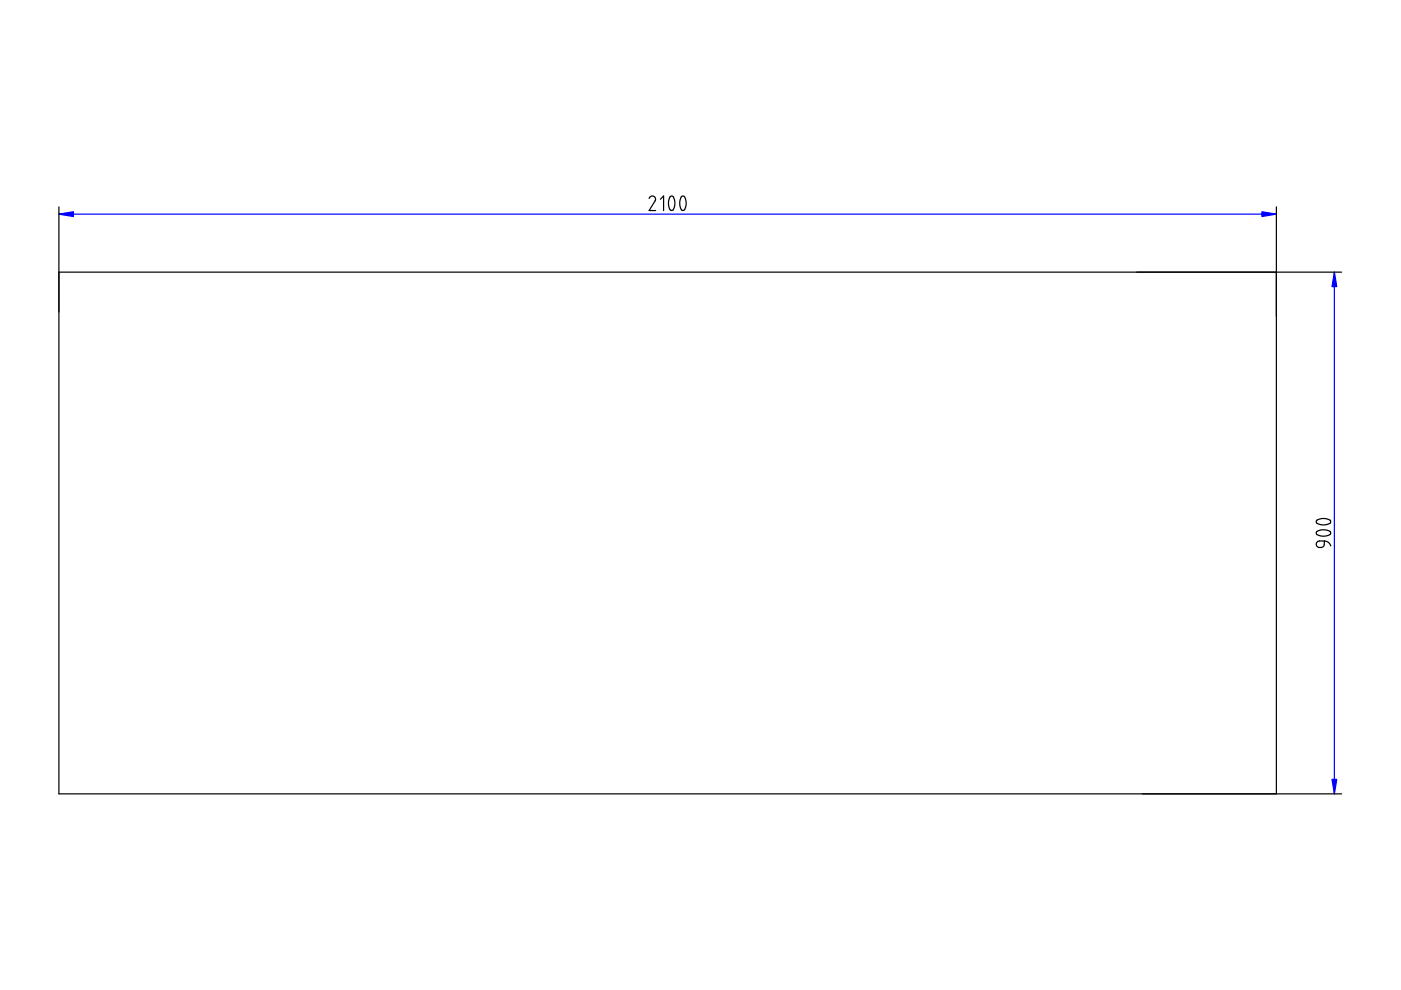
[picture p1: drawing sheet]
<svg xmlns="http://www.w3.org/2000/svg" width="297mm" height="210mm" viewBox="0 0 297 210" stroke-linecap="round" stroke-linejoin="round" font-family="sans-serif">
<path d="M12.5 43.9v124.4h271.9M12.5 57.7h271.9M137.6 42.1l.3-.4 .4-.1 .5 .2 .2 .4-1.4 2.4h1.4M140 42.2l.7-.6v3M142.1 41.7l.3-.1 .3 .1 .4 1.1-.1 1.1-.3 .6-.3 .1-.4-.2-.3-1 .1-.9zM144.5 41.7l.3-.1 .3 .1 .4 1.2-.2 1.3-.2 .3-.3 .1-.4-.2-.3-1v-.8zM270.6 43.9v124.4M279.2 112.7l.9-.3h1l.8 .2 .2 .5-.1 .2-.6 .3-1.2 .1-1-.4-.1-.3zM279.2 110.3l.9-.3 .8-.1 1 .4 .2 .4-.1 .2-.6 .3-1.2 .1-1-.3-.1-.4zM279.3 114.9l.4-.2h1.1l-.1 1-.5 .4-.8-.1-.3-.5zM280.8 114.7l.8 .3 .5 .7" fill="none" stroke="#000" stroke-width=".25"/>
<path d="M12.5 45.4h258.1M282.9 57.7v110.6" fill="none" stroke="#00f" stroke-width=".25"/>
<g fill="#00f" stroke="#00f" stroke-width=".25">
<path d="M12.5 45.4l3.1-.5v1z"/>
<path d="M267.5 44.9l3.1 .5-3.1 .5z"/>
<path d="M282.9 57.7l.5 3.1h-1z"/>
<path d="M282.4 165.2h1l-.5 3.1z"/>
</g>
</svg>
